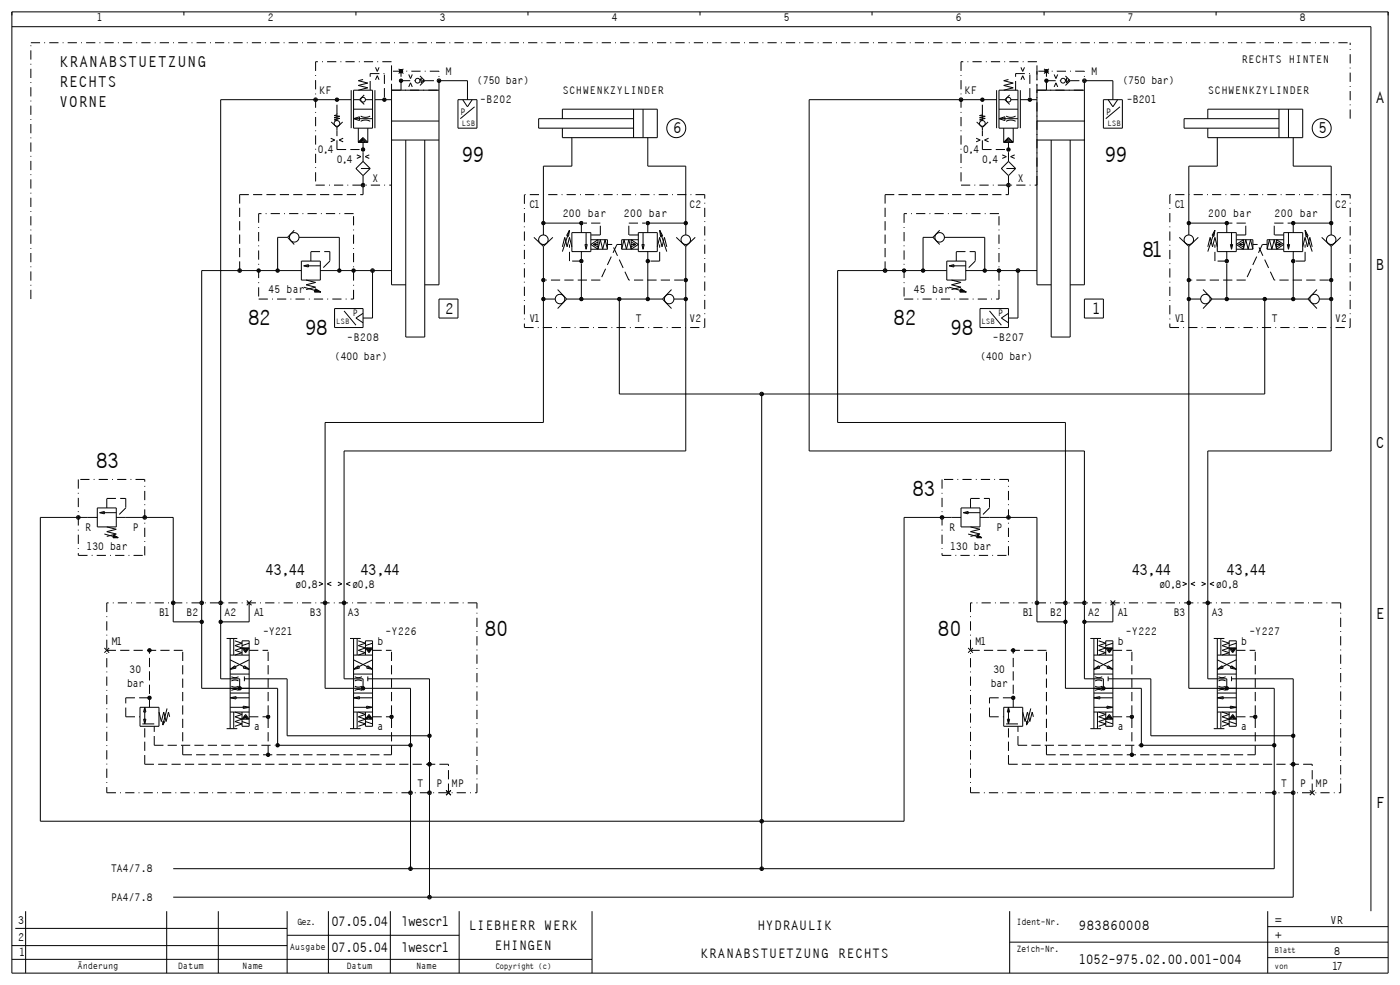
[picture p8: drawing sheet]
<svg xmlns="http://www.w3.org/2000/svg" width="590mm" height="415mm" viewBox="0 0 590 415" stroke-linecap="round" stroke-linejoin="round" font-family="sans-serif">
<defs><g id="words">
<g font-size="8.9">
<text x="194.3" y="68.1">99</text>
<text x="465.3" y="68.1">99</text>
<text x="481.2" y="108.1">81</text>
<text x="104.3" y="137.1">82</text>
<text x="376.3" y="137.1">82</text>
<text x="128.3" y="141.1">98</text>
<text x="400.3" y="141.1">98</text>
<text x="40.3" y="197.1">83</text>
<text x="384.3" y="209.1">83</text>
<text x="204" y="268.1">80</text>
<text x="395" y="268.1">80</text>
</g>
<g font-size="6.5">
<text x="579.7" y="43.2">A</text>
<text x="579.7" y="113.5">B</text>
<text x="579.7" y="188.9">C</text>
<text x="579.7" y="260.7">E</text>
<text x="579.7" y="340.5">F</text>
</g>
<g font-size="6.4">
<text x="25" y="28.2">KRANABSTUETZUNG</text>
<text x="25" y="36.7">RECHTS</text>
<text x="25" y="45.2">VORNE</text>
<text x="283.5" y="56.2">6</text>
<text x="555.5" y="56.2">5</text>
<text x="187.5" y="132.2">2</text>
<text x="460.2" y="132.2">1</text>
<text x="111.8" y="242.2">43,44</text>
<text x="151.8" y="242.2">43,44</text>
<text x="476.8" y="242.2">43,44</text>
<text x="516.8" y="242.2">43,44</text>
</g>
<g font-size="5.5">
<text x="139.6" y="390.2">07.05.04</text>
<text x="169.1" y="390.2">lwescr1</text>
<text x="197.5" y="391.6">LIEBHERR WERK</text>
<text x="319.3" y="391.9">HYDRAULIK</text>
<text x="454.5" y="391.6">983860008</text>
<text x="139.6" y="401">07.05.04</text>
<text x="169.1" y="401">lwescr1</text>
<text x="208.4" y="400.3">EHINGEN</text>
<text x="295.1" y="403.5">KRANABSTUETZUNG RECHTS</text>
<text x="454.5" y="406.1">1052-975.02.00.001-004</text>
</g>
<g font-size="4.6">
<text x="7.5" y="389.1">3</text>
<text x="537.4" y="389.1">=</text>
<text x="560.5" y="389.1">VR</text>
<text x="537.4" y="395.7">+</text>
<text x="7.5" y="396.4">2</text>
<text x="8" y="402.9">1</text>
<text x="562.2" y="402.2">8</text>
<text x="561.3" y="408.7">17</text>
</g>
<g font-size="4.5">
<text x="40.7" y="9.1">1</text>
<text x="112.7" y="9.1">2</text>
<text x="185.2" y="9.1">3</text>
<text x="257.7" y="9.1">4</text>
<text x="330.2" y="9.1">5</text>
<text x="402.7" y="9.1">6</text>
<text x="475.2" y="9.1">7</text>
<text x="547.7" y="9.1">8</text>
<text x="523.2" y="26.6">RECHTS HINTEN</text>
<text x="187.8" y="31.6">M</text>
<text x="201" y="35.6">(750 bar)</text>
<text x="459.8" y="31.6">M</text>
<text x="473" y="35.6">(750 bar)</text>
<text x="134.3" y="39.6">KF</text>
<text x="237" y="39.6">SCHWENKZYLINDER</text>
<text x="406.3" y="39.6">KF</text>
<text x="509" y="39.6">SCHWENKZYLINDER</text>
<text x="202.2" y="43.6">-B202</text>
<text x="474.7" y="43.6">-B201</text>
<text x="133.8" y="64.6">0,4</text>
<text x="405.8" y="64.6">0,4</text>
<text x="141.8" y="68.6">0,4</text>
<text x="413.8" y="68.6">0,4</text>
<text x="156.8" y="76.6">X</text>
<text x="428.8" y="76.6">X</text>
<text x="222.9" y="87.6">C1</text>
<text x="290.5" y="87.6">C2</text>
<text x="494.9" y="87.6">C1</text>
<text x="562.5" y="87.6">C2</text>
<text x="237" y="91.6">200 bar</text>
<text x="262.8" y="91.6">200 bar</text>
<text x="509" y="91.6">200 bar</text>
<text x="537" y="91.6">200 bar</text>
<text x="113" y="123.6">45 bar</text>
<text x="385" y="123.6">45 bar</text>
<text x="222.9" y="135.6">V1</text>
<text x="267.8" y="135.6">T</text>
<text x="290.5" y="135.6">V2</text>
<text x="494.9" y="135.6">V1</text>
<text x="535.8" y="135.6">T</text>
<text x="562.5" y="135.6">V2</text>
<text x="146.2" y="143.6">-B208</text>
<text x="418.2" y="143.6">-B207</text>
<text x="141" y="151.6">(400 bar)</text>
<text x="413" y="151.6">(400 bar)</text>
<text x="35.8" y="223.6">R</text>
<text x="55.8" y="223.6">P</text>
<text x="399.8" y="223.6">R</text>
<text x="419.8" y="223.6">P</text>
<text x="36.3" y="231.6">130 bar</text>
<text x="400.3" y="231.6">130 bar</text>
<text x="124.4" y="247.6">Ö0,8</text>
<text x="148.4" y="247.6">Ö0,8</text>
<text x="488.4" y="247.6">Ö0,8</text>
<text x="512.4" y="247.6">Ö0,8</text>
<text x="66.9" y="259.6">B1</text>
<text x="78.5" y="259.6">B2</text>
<text x="94.5" y="259.6">A2</text>
<text x="106.9" y="259.6">A1</text>
<text x="130.5" y="259.6">B3</text>
<text x="146.5" y="259.6">A3</text>
<text x="430.9" y="259.6">B1</text>
<text x="442.5" y="259.6">B2</text>
<text x="458.5" y="259.6">A2</text>
<text x="470.9" y="259.6">A1</text>
<text x="494.5" y="259.6">B3</text>
<text x="510.5" y="259.6">A3</text>
<text x="110.8" y="267.6">-Y221</text>
<text x="162.4" y="267.6">-Y226</text>
<text x="474.4" y="267.6">-Y222</text>
<text x="526.4" y="267.6">-Y227</text>
<text x="46.9" y="271.6">M1</text>
<text x="107" y="271.6">b</text>
<text x="159" y="271.6">b</text>
<text x="410.9" y="271.6">M1</text>
<text x="471" y="271.6">b</text>
<text x="523" y="271.6">b</text>
<text x="54.5" y="283.6">30</text>
<text x="418.5" y="283.6">30</text>
<text x="53.5" y="289.5">bar</text>
<text x="417.5" y="289.5">bar</text>
<text x="107" y="307.6">a</text>
<text x="159" y="307.6">a</text>
<text x="471" y="307.6">a</text>
<text x="523" y="307.6">a</text>
<text x="175.8" y="331.6">T</text>
<text x="183.8" y="331.6">P</text>
<text x="190.3" y="331.6">MP</text>
<text x="539.8" y="331.6">T</text>
<text x="547.8" y="331.6">P</text>
<text x="554.3" y="331.6">MP</text>
<text x="46.6" y="367.6">TA4/7.8</text>
<text x="46.6" y="379.6">PA4/7.8</text>
</g>
<g font-size="3.8">
<text x="194" y="48.3">P</text>
<text x="466" y="48.3">P</text>
<text x="148.5" y="133.3">P</text>
<text x="420.5" y="133.3">P</text>
</g>
<g font-size="3.7">
<text x="125.2" y="389.5">Gez.</text>
<text x="428.4" y="389.5">Ident-Nr.</text>
<text x="122.1" y="400.4">Ausgabe</text>
<text x="428.4" y="401.1">Zeich-Nr.</text>
<text x="32.7" y="408.4">Ønderung</text>
<text x="74.9" y="408.4">Datum</text>
<text x="102.1" y="408.4">Name</text>
<text x="146" y="408.4">Datum</text>
<text x="175.3" y="408.4">Name</text>
</g>
<g font-size="3.3">
<text x="537.1" y="401.7">Blatt</text>
<text x="208.8" y="408.3">Copyright (c)</text>
<text x="537.1" y="408.3">von</text>
</g>
<g font-size="3.2">
<text x="194.6" y="53.1">LSB</text>
<text x="466.6" y="53.1">LSB</text>
<text x="141.6" y="136.6">LSB</text>
<text x="413.6" y="136.6">LSB</text>
</g>
</g></defs>
<g fill="none" stroke="#000" stroke-width=".42">
<path d="M5 5h580v405h-580zM5 11.3h572.8v372.6M77.5 5v1.5M150 5v1.5M222.5 5v1.5M295 5v1.5M367.5 5v1.5M440 5v1.5M512.5 5v1.5M148 38v16M149 38h8v16h-8zM153 33.5l-2 .5 4 1-4 1 4 1-4 1"/>
<path d="M158 38v16M158.2 33.6l.8-1.7 .8 1.7M158.2 28.4l.8 1.7 .8-1.7M168 29l2 2M170 29l-2 2M172.3 31.4l.7 1.7 .7-1.7M172.3 36.6l.7-1.7 .7 1.7M177 34l.5-1v2l1-1.5v1M177 32l2 2-2 2M185 34h12v8M420 38v16M421 38h8v16h-8z"/>
<path d="M425 33.5l-2 .5 4 1-4 1 4 1-4 1M430 38v16M430.3 33.6l.7-1.7 .8 1.7M430.3 28.4l.7 1.7 .8-1.7M440 29l2 2M442 29l-2 2M444.3 31.4l.7 1.7 .8-1.7M444.3 36.6l.7-1.7 .8 1.7M449 34l.5-1v2l1-1.5v1M449 32l2 2-2 2M457 34h12v8M139.4 58.2l1.7 .8-1.7 .7"/>
<path d="M139.6 51.4l2.4 2.3M142 47.8v3l-1.2-.3 2.4-.6-2.4-.3 2.4-.6-2.4-.3 1.2-.3M142 53.7v1.3M144.4 51.4l-2.4 2.3M144.6 58.2l-1.7 .8 1.7 .7M148 42h-55v244h8v4M149 46h8M149 50h8M149 50l2.5-.8v1.6zM149 42h2.5M151 60h4M151 60l2-2 2 2"/>
<path d="M151 54v6M151.5 42l2 2M151.5 60l1.5-1.5 1.6 1.5M152 51.1a4 4 0 0 1 4 0M152 48.9a4 4 0 0 0 4 0M153 59l-.9 .9M153 59.1l.9 .8M153 59.5l-.3 .5M153 59.6l.5 .4M153.5 40l-2 2M154 42h3M155 54v6"/>
<path d="M158 42h7M165 51h20M165 59h20M171 59v83h8v-83M193 42h8v12h-8zM195 42l2 3 2-3M200 45l-6 5M237 50v-4h40v12h-40v-4M241 58v12h-12v29M267 50h-40v4h40M267 46v12M271 46v12"/>
<path d="M273 58v12h16v29M411.4 58.2l1.7 .8-1.7 .7M411.6 51.4l2.4 2.3M414 47.8v3l-1.2-.3 2.4-.6-2.4-.3 2.4-.6-2.4-.3 1.2-.3M414 53.7v1.3M416.4 51.4l-2.4 2.3M416.6 58.2l-1.7 .8 1.7 .7M420 42h-79v148h116v96h8v4M421 46h8M421 50h8M421 42h2.5M421 50l2.5-.8v1.6z"/>
<path d="M423 54v6M423 60h4M423 60l2-2 2 2M423.5 42l2 2M423.5 60l1.5-1.5 1.6 1.5M424 51.1a4 4 0 0 1 4 0M424 48.9a4 4 0 0 0 4 0M425 59l-.9 .9M425 59.1l.9 .8M425 59.5l-.3 .5M425 59.6l.5 .4M425.5 40l-2 2"/>
<path d="M426 42h3M427 54v6M430 42h7M437 51h20M437 59h20M443 59v83h8v-83M465 42h8v12h-8zM467 42l2 3 2-3M472 45l-6 5M509 50v-4h40v12h-40v-4M513 58v12h-12v29M539 46v12"/>
<path d="M539 50h-40v4h40M543 46v12M545 58v12h16v29M150.4 65.3l1.7 .7-1.7 .7M153 68l3 3-3 3-3-3zM155.6 65.3l-1.7 .7 1.7 .7M422.4 65.3l1.7 .7-1.7 .7M425 68l3 3-3 3-3-3zM427.6 65.3l-1.7 .7 1.7 .7M121.2 100h-4.2v14M121.2 100l2.8 3M124 97l-2.8 3"/>
<path d="M126 100h17v14M225 100l4 3.8M229 94h16v4M233 100l-4 3.8M240 97l-.4 2.6-.8-.4zM240 97l-3 9M241 98h8v8h-8zM247 98v7M269 98h8v8h-8zM271 98v7M278 97l1.3 2.4-.9 .4zM278 97l3 9"/>
<path d="M285 100l4 3.8M289 94h-16v4M293 100l-4 3.8M393.2 100h-4.2v14M393.2 100l2.8 3M396 97l-2.8 3M398 100h17v14M497 100l4 3.8M501 94h16v4M505 100l-4 3.8M512 97l-.4 2.6-.8-.4zM512 97l-3 9"/>
<path d="M513 98h8v8h-8zM519 98v7M541 98h8v8h-8zM543 98v7M550 97l1.3 2.4-.9 .4zM550 97l3 9M557 100l4 3.8M561 94h-16v4M565 100l-4 3.8M127 114h-42v176h32v24h56M127 110h8v8h-8zM128 112l2-.5v1z"/>
<path d="M128 112h7M129 118l4 1-4 1 4 1-4 1M135 114h30M157 114v20h-4M171 120h-6v-82h20v82h-6M229 103.8v74.2h-92v112h36v76M237 104l1-4 1 4 1-4 1 4M245 106v4M245 111v15M246.5 103h1l-.5 2zM249 105h7M249 101h7v4"/>
<path d="M249 103l3-2v4zM250 103h2M250 103l2 1M252 105l1-4 1 4 1-4 1 4M252 102l-2 1M262 105h7M262 105l1-4 1 4 1-4 1 4M266 103h2M266 101l3 2-3 2zM266 102l2 1M268 103l-2 1M269 101h-7v4"/>
<path d="M270.5 103h1l-.5 2zM273 106v20M277 104l1-4 1 4 1-4 1 4M289 103.8v86.2h-144v96h8v4M399 114h-46v64h96v112h32v24h56M399 110h8v8h-8zM400 112h7M400 112l2-.5v1zM401 118l4 1-4 1 4 1-4 1M407 114h30M429 114v20h-4M443 120h-6v-82h20v82h-6"/>
<path d="M501 103.8v186.2h36v76h-464M509 104l1-4 1 4 1-4 1 4M517 106v4M517 111v15M518.5 103h1l-.5 2zM521 105h7M521 101h7v4M521 103l3-2v4zM522 103h2M522 103l2 1M524 105l1-4 1 4 1-4 1 4M524 102l-2 1"/>
<path d="M534 105l1-4 1 4 1-4 1 4M534 105h7M538 101l3 2-3 2zM538 103h2M538 102l2 1M540 103l-2 1M541 101h-7v4M542.5 103h1l-.5 2zM545 106v20M549 104l1-4 1 4 1-4 1 4M561 103.8v86.2h-52v96h8v4M128 121l7.2 2.1"/>
<path d="M132.9 121.6l2.3 1.5h-2.7zM133.8 122.6l-.8 .1 .1-.4 1.3 .5-1.7 .1 .3-1 2.2 1.2M141 130h12v8h-12zM145 131l5 6M153 132l-3 2 3 2M185 126h8v8h-8zM229 126h5M235 122l3.8 4M238.8 126h40.4M238.8 126l-3.8 4M261 126v40h272v-40M279.2 126l3.8 4"/>
<path d="M283 122l-3.8 4M284 126h5M400 121l7.2 2.1M404.9 121.6l2.3 1.5h-2.7zM405.8 122.6l-.8 .1 .1-.4 1.3 .5-1.7 .1 .3-1 2.2 1.2M413 130h12v8h-12zM417 131l5 6M425 132l-3 2 3 2M457 126h8v8h-8zM501 126h5M507 122l3.8 4M510.8 126h40.4"/>
<path d="M510.8 126l-3.8 4M551.2 126l3.8 4M555 122l-3.8 4M556 126h5M321 166v200M41 214h8v8h-8zM41 218h-24v128h364v-128h24M42 216h7M42 216l2-.5v1zM49 218h24v44h12M405 214h8v8h-8zM406 216h7"/>
<path d="M406 216l2-.5v1zM413 218h24v44h12M44 225l5.8 1.5M45 222l4 1-4 1 4 1-4 1M47.9 225.4l1.9 1.1-2.2 .1zM48.6 226.2l-.6 .1 .1-.3 1.1 .4-1.4 .1 .2-.8 1.8 .8M408 225l5.8 1.5M409 222l4 1-4 1 4 1-4 1M411.9 225.4l1.9 1.1-2.2 .1zM412.6 226.2l-.6 .1 .1-.3 1.1 .4-1.4 .1 .2-.8 1.8 .8M104 253l2 2M105 254v8h-12"/>
<path d="M106 253l-2 2M134.4 245.2l1.7 .8-1.7 .7M139.6 245.2l-1.7 .8 1.7 .7M142.4 245.2l1.7 .8-1.7 .7M147.6 245.2l-1.7 .8 1.7 .7M468 253l2 2M469 254v8h-12M470 253l-2 2M498.4 245.2l1.7 .8-1.7 .7M503.6 245.2l-1.7 .8 1.7 .7M506.4 245.2l1.7 .8-1.7 .7M511.6 245.2l-1.7 .8 1.7 .7"/>
<path d="M44 273l2 2M46 273l-2 2M95.5 269h4.5M97 276h8M97 269v38M97 278l8 4M98.5 269v7M99 270l3 1-3 1 3 1M102 276v-6h3v36h-3v-6M102 273h3l-1.5 2zM102 273l-3 1 3 1-3 1M102.5 273l1.5 .5"/>
<path d="M102.5 273.1l1.1 1.3M102.6 273.2l1.7 .1M103 273.5h1l-.5 1zM104.5 273.2l-1 1.4M104.6 273.1l-2.2 .1M105 278l-8 4M105 271l-3 1M147.5 269h4.5M149 276h8M149 269v38M149 278l8 4M150.5 269v7"/>
<path d="M151 270l3 1-3 1 3 1M154 276v-6h3v36h-3v-6M154 273h3l-1.5 2zM154 273l-3 1 3 1-3 1M154.5 273l1.5 .5M154.5 273.1l1.1 1.3M154.6 273.2l1.7 .1M155 273.5h1l-.5 1zM156.5 273.2l-1 1.4M156.6 273.1l-2.2 .1M157 278l-8 4M157 271l-3 1"/>
<path d="M408 273l2 2M410 273l-2 2M459.5 269h4.5M461 276h8M461 269v38M461 278l8 4M462.5 269v7M463 270l3 1-3 1 3 1M466 276v-6h3v36h-3v-6M466 273h3l-1.5 2zM466 273l-3 1 3 1-3 1M466.5 273l1.5 .5"/>
<path d="M466.5 273.1l1.1 1.3M466.6 273.2l1.7 .1M467 273.5h1l-.5 1zM468.5 273.2l-1 1.4M468.6 273.1l-2.2 .1M469 278l-8 4M469 271l-3 1M511.5 269h4.5M513 276h8M513 269v38M513 278l8 4M514.5 269v7"/>
<path d="M515 270l3 1-3 1 3 1M518 276v-6h3v36h-3v-6M518 273h3l-1.5 2zM518 273l-3 1 3 1-3 1M518.5 273l1.5 .5M518.5 273.1l1.1 1.3M518.6 273.2l1.7 .1M519 273.5h1l-.5 1zM520.5 273.2l-1 1.4M520.6 273.1l-2.2 .1M521 278l-8 4M521 271l-3 1"/>
<path d="M59 298h8v8h-8zM61 298l.5 2h-1zM61 298v7M67 300l1 4 1-4 1 4 1-4 .5 2M70.4 298.5l-1.8 7v-1.6l.8 .2-.8 1.3M97 284h8M97 292h8M97 294h8M97 298h8M97 300h8M97 294l2.5-.5v1zM97 282l2-1.5 .5 1z"/>
<path d="M97.5 290.9a3 3 0 0 1 3 0M97.5 289.1h.1a3 3 0 0 0 2.9 0M97.5 286.9a3 3 0 0 1 3 0M97.5 285.1h.1a3 3 0 0 0 2.9 0M98.5 300v7M99 300l3 1-3 1 3 1M102.5 297.5l2.5 .5-2.5 .5zM103 286h18v24h60M103 285v2M103 280.5l2 1.5-2.5-.5zM149 284h8M149 292h8"/>
<path d="M149 294h8M149 298h8M149 300h8M149 294l2.5-.5v1zM149 282l2-1.5 .5 1zM149.5 290.9a3 3 0 0 1 3 0M149.5 289.1h.1a3 3 0 0 0 2.9 0M149.5 286.9a3 3 0 0 1 3 0M149.5 285.1h.1a3 3 0 0 0 2.9 0M150.5 300v7M151 300l3 1-3 1 3 1M154.5 297.5l2.5 .5-2.5 .5z"/>
<path d="M155 286h26v92M155 285v2M155 280.5l2 1.5-2.5-.5zM423 298h8v8h-8zM425 298l.5 2h-1zM425 298v7M431 300l1 4 1-4 1 4 1-4 .5 2M434.4 298.5l-1.8 7v-1.6l.8 .2-.8 1.3M461 284h8M461 292h8M461 294h8M461 294l2.5-.5v1z"/>
<path d="M461 298h8M461 300h8M461 282l2-1.5 .5 1zM461.5 289.1h.1a3 3 0 0 0 2.9 0M461.5 285.1h.1a3 3 0 0 0 2.9 0M462.5 300v7M463 300l3 1-3 1 3 1M464.5 290.9h-.1a3 3 0 0 0-2.9 0M464.5 286.9h-.1a3 3 0 0 0-2.9 0M466.5 297.5l2.5 .5-2.5 .5zM467 286h18v24h60M467 285v2"/>
<path d="M467 280.5l2 1.5-2.5-.5zM513 284h8M513 292h8M513 294h8M513 298h8M513 300h8M513 294l2.5-.5v1zM513 282l2-1.5 .5 1zM513.5 289.1h.1a3 3 0 0 0 2.9 0M513.5 285.1h.1a3 3 0 0 0 2.9 0M514.5 300v7M515 300l3 1-3 1 3 1"/>
<path d="M516.5 290.9h-.1a3 3 0 0 0-2.9 0M516.5 286.9h-.1a3 3 0 0 0-2.9 0M518.5 297.5l2.5 .5-2.5 .5zM519 286h26v92h-472M519 285v2M519 280.5l2 1.5-2.5-.5zM60 305h5M60.5 303h1l-.5 2zM95.5 307h4.5M102 303l-3 1 3 1-3 1M102 303l1.5-1.5 1 1.5M102 304l3 1"/>
<path d="M102.5 302.5h2M102.5 303l1-1 .5 1M103 302h1M103.5 301l1.5 2h-3zM147.5 307h4.5M154 303l-3 1 3 1-3 1M154 303l1.5-1.5 1 1.5M154 304l3 1M154.5 302.5h2M154.5 303l1-1 .5 1M155 302h1M155.5 301l1.5 2h-3z"/>
<path d="M424 305h5M424.5 303h1l-.5 2zM459.5 307h4.5M466 303l-3 1 3 1-3 1M466 303l1.5-1.5 1 1.5M466 304l3 1M466.5 302.5h2M466.5 303l1-1 .5 1M467 302h1M467.5 301l1.5 2h-3zM511.5 307h4.5M518 303l-3 1 3 1-3 1"/>
<path d="M518 303l1.5-1.5 1 1.5M518 304l3 1M518.5 302.5h2M518.5 303l1-1 .5 1M519 302h1M519.5 301l1.5 2h-3zM188 333l2 2M190 333l-2 2M552 333l2 2M554 333l-2 2M5 398.4h116M6.4 391.1h114.6"/>
<path d="M10.8 383.9v26.1M70.3 383.9v26.1M92 383.9v26.1M121 383.9v26.1M121 394h72.5M138.4 383.9v26.1M164.5 383.9v26.1M193.5 383.9v26.1M249.5 383.9v26.1M425.5 383.9v26.1M425.5 396.9h159.5M534.2 383.9v26.1"/>
<path d="M534.2 390.4h50.8M5 404.2h244.5M534.2 403.5h50.8"/>
<circle cx="169" cy="30" r=".7"/>
<circle cx="169" cy="30" r=".5"/>
<circle cx="169" cy="30" r=".2"/>
<circle cx="169" cy="34" r=".2"/>
<circle cx="169" cy="34" r=".7"/>
<circle cx="169" cy="34" r=".5"/>
<circle cx="176" cy="34" r="1"/>
<circle cx="185" cy="34" r=".75"/>
<circle cx="185" cy="34" r=".37"/>
<circle cx="441" cy="34" r=".2"/>
<circle cx="441" cy="30" r=".2"/>
<circle cx="441" cy="30" r=".7"/>
<circle cx="441" cy="30" r=".5"/>
<circle cx="441" cy="34" r=".7"/>
<circle cx="441" cy="34" r=".5"/>
<circle cx="448" cy="34" r="1"/>
<circle cx="457" cy="34" r=".75"/>
<circle cx="457" cy="34" r=".37"/>
<circle cx="133" cy="42" r=".38"/>
<circle cx="133" cy="42" r=".75"/>
<circle cx="142" cy="42" r=".7"/>
<circle cx="142" cy="42" r=".5"/>
<circle cx="142" cy="42" r=".2"/>
<circle cx="142" cy="52" r="1.2"/>
<circle cx="153" cy="42" r="1"/>
<circle cx="162" cy="42" r=".7"/>
<circle cx="162" cy="42" r=".5"/>
<circle cx="162" cy="42" r=".2"/>
<circle cx="285" cy="54" r="4"/>
<circle cx="405" cy="42" r=".38"/>
<circle cx="405" cy="42" r=".75"/>
<circle cx="414" cy="42" r=".5"/>
<circle cx="414" cy="52" r="1.2"/>
<circle cx="414" cy="42" r=".7"/>
<circle cx="414" cy="42" r=".2"/>
<circle cx="425" cy="42" r="1"/>
<circle cx="434" cy="42" r=".2"/>
<circle cx="434" cy="42" r=".7"/>
<circle cx="434" cy="42" r=".5"/>
<circle cx="557" cy="54" r="4"/>
<circle cx="153" cy="63" r=".7"/>
<circle cx="153" cy="63" r=".5"/>
<circle cx="153" cy="78" r=".75"/>
<circle cx="153" cy="78" r=".37"/>
<circle cx="153" cy="63" r=".2"/>
<circle cx="425" cy="78" r=".75"/>
<circle cx="425" cy="78" r=".37"/>
<circle cx="425" cy="63" r=".7"/>
<circle cx="425" cy="63" r=".5"/>
<circle cx="425" cy="63" r=".2"/>
<circle cx="124" cy="100" r="2"/>
<circle cx="229" cy="94" r=".7"/>
<circle cx="229" cy="94" r=".2"/>
<circle cx="229" cy="94" r=".5"/>
<circle cx="245" cy="94" r=".7"/>
<circle cx="245" cy="94" r=".2"/>
<circle cx="245" cy="94" r=".5"/>
<circle cx="273" cy="94" r=".2"/>
<circle cx="273" cy="94" r=".5"/>
<circle cx="273" cy="94" r=".7"/>
<circle cx="289" cy="94" r=".7"/>
<circle cx="289" cy="94" r=".2"/>
<circle cx="289" cy="94" r=".5"/>
<circle cx="396" cy="100" r="2"/>
<circle cx="501" cy="94" r=".2"/>
<circle cx="501" cy="94" r=".7"/>
<circle cx="501" cy="94" r=".5"/>
<circle cx="517" cy="94" r=".5"/>
<circle cx="517" cy="94" r=".7"/>
<circle cx="517" cy="94" r=".2"/>
<circle cx="545" cy="94" r=".7"/>
<circle cx="545" cy="94" r=".5"/>
<circle cx="545" cy="94" r=".2"/>
<circle cx="561" cy="94" r=".2"/>
<circle cx="561" cy="94" r=".7"/>
<circle cx="561" cy="94" r=".5"/>
<circle cx="101" cy="114" r=".75"/>
<circle cx="101" cy="114" r=".38"/>
<circle cx="109" cy="114" r=".2"/>
<circle cx="109" cy="114" r=".7"/>
<circle cx="109" cy="114" r=".5"/>
<circle cx="117" cy="114" r=".7"/>
<circle cx="117" cy="114" r=".5"/>
<circle cx="117" cy="114" r=".2"/>
<circle cx="143" cy="114" r=".5"/>
<circle cx="143" cy="114" r=".2"/>
<circle cx="143" cy="114" r=".7"/>
<circle cx="149" cy="114" r=".5"/>
<circle cx="149" cy="114" r=".2"/>
<circle cx="149" cy="114" r=".7"/>
<circle cx="157" cy="114" r=".38"/>
<circle cx="157" cy="114" r=".75"/>
<circle cx="229" cy="118" r=".7"/>
<circle cx="229" cy="101" r="2"/>
<circle cx="229" cy="118" r=".2"/>
<circle cx="229" cy="118" r=".5"/>
<circle cx="245" cy="110" r=".7"/>
<circle cx="245" cy="110" r=".2"/>
<circle cx="245" cy="110" r=".5"/>
<circle cx="273" cy="110" r=".2"/>
<circle cx="273" cy="110" r=".5"/>
<circle cx="273" cy="110" r=".7"/>
<circle cx="289" cy="118" r=".7"/>
<circle cx="289" cy="101" r="2"/>
<circle cx="289" cy="118" r=".2"/>
<circle cx="289" cy="118" r=".5"/>
<circle cx="373" cy="114" r=".38"/>
<circle cx="373" cy="114" r=".75"/>
<circle cx="381" cy="114" r=".2"/>
<circle cx="381" cy="114" r=".7"/>
<circle cx="381" cy="114" r=".5"/>
<circle cx="389" cy="114" r=".7"/>
<circle cx="389" cy="114" r=".5"/>
<circle cx="389" cy="114" r=".2"/>
<circle cx="415" cy="114" r=".2"/>
<circle cx="415" cy="114" r=".7"/>
<circle cx="415" cy="114" r=".5"/>
<circle cx="421" cy="114" r=".5"/>
<circle cx="421" cy="114" r=".7"/>
<circle cx="421" cy="114" r=".2"/>
<circle cx="429" cy="114" r=".38"/>
<circle cx="429" cy="114" r=".75"/>
<circle cx="501" cy="118" r=".2"/>
<circle cx="501" cy="118" r=".7"/>
<circle cx="501" cy="101" r="2"/>
<circle cx="501" cy="118" r=".5"/>
<circle cx="517" cy="110" r=".5"/>
<circle cx="517" cy="110" r=".2"/>
<circle cx="517" cy="110" r=".7"/>
<circle cx="545" cy="110" r=".7"/>
<circle cx="545" cy="110" r=".5"/>
<circle cx="545" cy="110" r=".2"/>
<circle cx="561" cy="118" r=".2"/>
<circle cx="561" cy="118" r=".7"/>
<circle cx="561" cy="101" r="2"/>
<circle cx="561" cy="118" r=".5"/>
<circle cx="229" cy="126" r=".7"/>
<circle cx="229" cy="126" r=".5"/>
<circle cx="229" cy="126" r=".2"/>
<circle cx="236" cy="126" r="2"/>
<circle cx="245" cy="126" r=".7"/>
<circle cx="245" cy="126" r=".2"/>
<circle cx="245" cy="126" r=".5"/>
<circle cx="261" cy="126" r=".5"/>
<circle cx="261" cy="126" r=".2"/>
<circle cx="261" cy="126" r=".7"/>
<circle cx="273" cy="126" r=".5"/>
<circle cx="273" cy="126" r=".2"/>
<circle cx="273" cy="126" r=".7"/>
<circle cx="282" cy="126" r="2"/>
<circle cx="289" cy="126" r=".7"/>
<circle cx="289" cy="126" r=".2"/>
<circle cx="289" cy="126" r=".5"/>
<circle cx="501" cy="126" r=".2"/>
<circle cx="501" cy="126" r=".7"/>
<circle cx="501" cy="126" r=".5"/>
<circle cx="508" cy="126" r="2"/>
<circle cx="517" cy="126" r=".5"/>
<circle cx="517" cy="126" r=".7"/>
<circle cx="517" cy="126" r=".2"/>
<circle cx="533" cy="126" r=".7"/>
<circle cx="533" cy="126" r=".5"/>
<circle cx="533" cy="126" r=".2"/>
<circle cx="545" cy="126" r=".7"/>
<circle cx="545" cy="126" r=".5"/>
<circle cx="545" cy="126" r=".2"/>
<circle cx="554" cy="126" r="2"/>
<circle cx="561" cy="126" r=".2"/>
<circle cx="561" cy="126" r=".7"/>
<circle cx="561" cy="126" r=".5"/>
<circle cx="321" cy="166" r=".38"/>
<circle cx="321" cy="166" r=".75"/>
<circle cx="33" cy="218" r=".75"/>
<circle cx="33" cy="218" r=".37"/>
<circle cx="61" cy="218" r=".75"/>
<circle cx="61" cy="218" r=".37"/>
<circle cx="397" cy="218" r=".75"/>
<circle cx="397" cy="218" r=".37"/>
<circle cx="425" cy="218" r=".75"/>
<circle cx="425" cy="218" r=".37"/>
<circle cx="73" cy="254" r=".75"/>
<circle cx="73" cy="254" r=".37"/>
<circle cx="85" cy="254" r=".75"/>
<circle cx="85" cy="254" r=".37"/>
<circle cx="93" cy="254" r=".75"/>
<circle cx="93" cy="254" r=".37"/>
<circle cx="137" cy="254" r=".75"/>
<circle cx="137" cy="254" r=".37"/>
<circle cx="145" cy="254" r=".75"/>
<circle cx="145" cy="254" r=".37"/>
<circle cx="437" cy="254" r=".75"/>
<circle cx="437" cy="254" r=".37"/>
<circle cx="449" cy="254" r=".75"/>
<circle cx="449" cy="254" r=".37"/>
<circle cx="457" cy="254" r=".75"/>
<circle cx="457" cy="254" r=".37"/>
<circle cx="501" cy="254" r=".75"/>
<circle cx="501" cy="254" r=".37"/>
<circle cx="509" cy="254" r=".75"/>
<circle cx="509" cy="254" r=".37"/>
<circle cx="63" cy="274" r=".7"/>
<circle cx="63" cy="274" r=".2"/>
<circle cx="63" cy="274" r=".5"/>
<circle cx="85" cy="262" r=".2"/>
<circle cx="85" cy="262" r=".5"/>
<circle cx="85" cy="262" r=".7"/>
<circle cx="93" cy="262" r=".2"/>
<circle cx="93" cy="262" r=".7"/>
<circle cx="93" cy="262" r=".5"/>
<circle cx="427" cy="274" r=".2"/>
<circle cx="427" cy="274" r=".7"/>
<circle cx="427" cy="274" r=".5"/>
<circle cx="449" cy="262" r=".7"/>
<circle cx="449" cy="262" r=".5"/>
<circle cx="449" cy="262" r=".2"/>
<circle cx="457" cy="262" r=".5"/>
<circle cx="457" cy="262" r=".2"/>
<circle cx="457" cy="262" r=".7"/>
<circle cx="63" cy="294" r=".7"/>
<circle cx="63" cy="294" r=".5"/>
<circle cx="63" cy="294" r=".2"/>
<circle cx="101" cy="290" r=".5"/>
<circle cx="101" cy="290" r=".3"/>
<circle cx="101" cy="290" r=".7"/>
<circle cx="153" cy="290" r=".7"/>
<circle cx="153" cy="290" r=".5"/>
<circle cx="153" cy="290" r=".3"/>
<circle cx="427" cy="294" r=".2"/>
<circle cx="427" cy="294" r=".7"/>
<circle cx="427" cy="294" r=".5"/>
<circle cx="465" cy="290" r=".3"/>
<circle cx="465" cy="290" r=".7"/>
<circle cx="465" cy="290" r=".5"/>
<circle cx="517" cy="290" r=".5"/>
<circle cx="517" cy="290" r=".3"/>
<circle cx="517" cy="290" r=".7"/>
<circle cx="113" cy="318" r=".5"/>
<circle cx="113" cy="302" r=".5"/>
<circle cx="113" cy="302" r=".2"/>
<circle cx="113" cy="318" r=".2"/>
<circle cx="113" cy="302" r=".7"/>
<circle cx="113" cy="318" r=".7"/>
<circle cx="117" cy="314" r=".2"/>
<circle cx="117" cy="314" r=".7"/>
<circle cx="117" cy="314" r=".5"/>
<circle cx="165" cy="302" r=".7"/>
<circle cx="165" cy="302" r=".5"/>
<circle cx="165" cy="302" r=".2"/>
<circle cx="173" cy="314" r=".2"/>
<circle cx="173" cy="314" r=".7"/>
<circle cx="173" cy="314" r=".5"/>
<circle cx="181" cy="310" r=".5"/>
<circle cx="181" cy="310" r=".7"/>
<circle cx="181" cy="310" r=".2"/>
<circle cx="477" cy="302" r=".2"/>
<circle cx="477" cy="318" r=".2"/>
<circle cx="477" cy="302" r=".7"/>
<circle cx="477" cy="318" r=".7"/>
<circle cx="477" cy="318" r=".5"/>
<circle cx="477" cy="302" r=".5"/>
<circle cx="481" cy="314" r=".5"/>
<circle cx="481" cy="314" r=".2"/>
<circle cx="481" cy="314" r=".7"/>
<circle cx="529" cy="302" r=".5"/>
<circle cx="529" cy="302" r=".2"/>
<circle cx="529" cy="302" r=".7"/>
<circle cx="537" cy="314" r=".2"/>
<circle cx="537" cy="314" r=".7"/>
<circle cx="537" cy="314" r=".5"/>
<circle cx="545" cy="310" r=".7"/>
<circle cx="545" cy="310" r=".5"/>
<circle cx="545" cy="310" r=".2"/>
<circle cx="173" cy="334" r=".75"/>
<circle cx="173" cy="334" r=".37"/>
<circle cx="181" cy="322" r=".5"/>
<circle cx="181" cy="334" r=".75"/>
<circle cx="181" cy="334" r=".37"/>
<circle cx="181" cy="322" r=".7"/>
<circle cx="181" cy="322" r=".2"/>
<circle cx="537" cy="334" r=".75"/>
<circle cx="537" cy="334" r=".37"/>
<circle cx="545" cy="334" r=".37"/>
<circle cx="545" cy="322" r=".7"/>
<circle cx="545" cy="322" r=".5"/>
<circle cx="545" cy="322" r=".2"/>
<circle cx="545" cy="334" r=".75"/>
<circle cx="321" cy="346" r=".75"/>
<circle cx="321" cy="346" r=".37"/>
<circle cx="173" cy="366" r=".75"/>
<circle cx="173" cy="366" r=".37"/>
<circle cx="181" cy="378" r=".75"/>
<circle cx="181" cy="378" r=".37"/>
<circle cx="321" cy="366" r=".75"/>
<circle cx="321" cy="366" r=".37"/>
</g>
<g fill="none" stroke="#000" stroke-width=".42" stroke-dasharray="3.9 1.8" stroke-linecap="butt">
<path d="M156 38v-7M156 31h6M169 38v-8M169 34h6M179 34h6M428 38v-7M428 31h6M441 38v-8M441 34h6M451 34h6M142 48v-5M162 41v-10"/>
<path d="M414 48v-5M434 41v-10M142 63v-8M142 63h10M153 78v-4M153 68v-8M156 71h-6M414 63v-8M414 63h10M425 78v-4M425 68v-8M428 71h-6"/>
<path d="M101 82h52M153 82v-4M253 99v-5M253 94h-7M253 99h-4M265 99v-5M265 94h7M269 99h-4M373 82h52M425 82v-4M525 99v-5M525 94h-7"/>
<path d="M525 99h-4M537 99v-5M537 94h7M541 99h-4M101 114v-32M131 110v-4M131 106h8M139 106v4M139 110l-4 4M240 110v-7M245 110h-5M253 118h-23"/>
<path d="M258 103h-2M260 103l-7 15M262 103h-2M265 118l-7-15M278 110v-7M278 110h-5M288 118h-23M373 114v-32M403 110v-4M403 106h8M411 106v4M411 110l-4 4"/>
<path d="M512 110v-7M517 110h-5M525 118h-23M530 103h-2M532 103l-7 15M534 103h-2M537 118l-7-15M550 110v-7M550 110h-5M560 118h-23M45 210h8M45 214v-4"/>
<path d="M53 210v4M53 214l-4 4M409 210h8M409 214v-4M417 210v4M417 214l-4 4M45 274h32M105 274h8M157 274h8M409 274h32M469 274h8M521 274h8"/>
<path d="M53 294h10M63 298v-24M417 294h10M427 298v-24M53 302v-8M53 302h6M65 314v-8M65 314h51M77 318v-44M77 318h88M105 302h8M113 318v-44"/>
<path d="M157 302h8M165 318v-44M417 302v-8M417 302h6M429 314v-8M429 314h51M441 318v-44M441 318h88M469 302h8M477 318v-44M521 302h8M529 318v-44"/>
<path d="M61 322v-16M61 322h128M189 334v-12M425 322v-16M425 322h128M553 334v-12"/>
</g>
<g fill="none" stroke="#000" stroke-width=".42" stroke-dasharray="3.9 1.8 .4 1.8" stroke-linecap="butt">
<path d="M13 18h556M133 26v52M165 30v8M165 38h20M165 26h-32M185 38v-8M185 30h-20M405 26v52M437 30v8M437 38h20M437 26h-32M457 38v-8"/>
<path d="M457 30h-20M569 50v-32M133 78h32M165 78v-52M405 78h32M437 78v-52M109 90v36M149 90h-40M221 82v56M297 82h-76M381 90v36M421 90h-40"/>
<path d="M493 82v56M569 82h-76M13 126v-108M109 126h40M149 126v-36M221 138h76M297 138v-56M381 126h40M421 126v-36M493 138h76M569 138v-56M33 202v32"/>
<path d="M61 202h-28M397 202v32M425 202h-28M33 234h28M61 234v-32M397 234h28M425 234v-32M45 254v80M201 254h-156M409 254v80M565 254h-156M45 334h156"/>
<path d="M201 334v-80M409 334h156M565 334v-80"/>
</g>
<use href="#words"/>
</svg>
